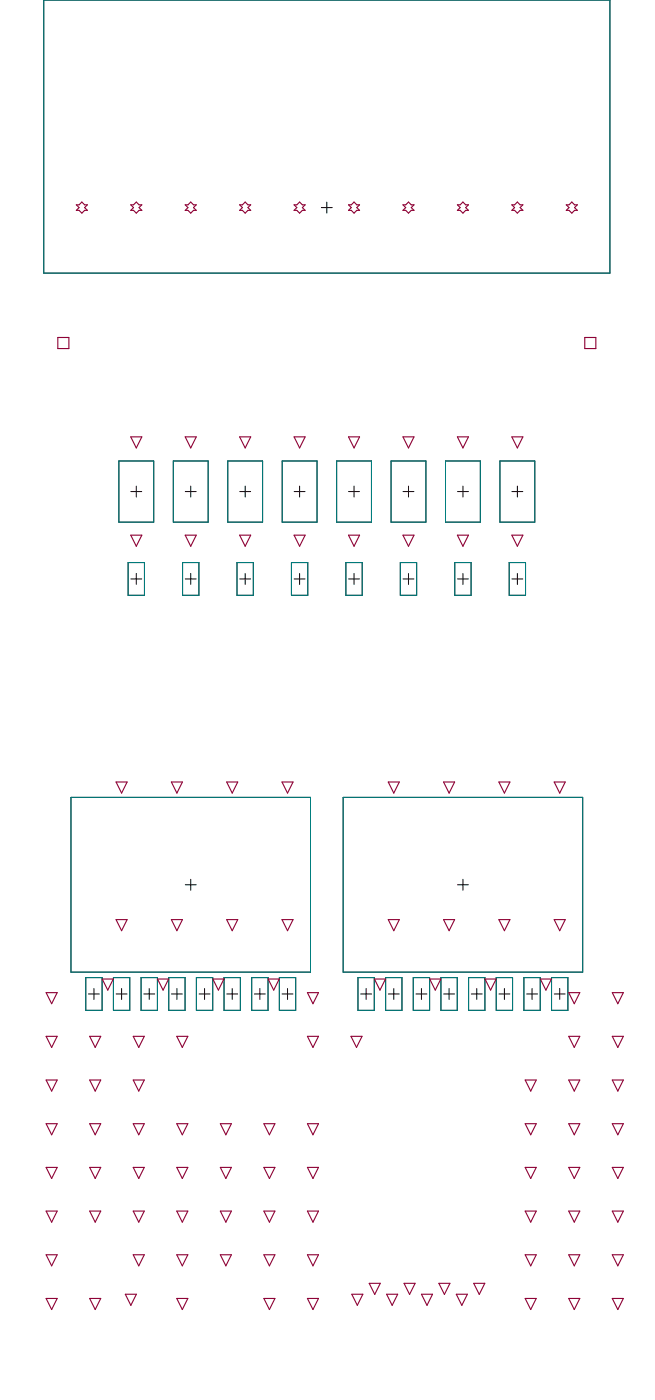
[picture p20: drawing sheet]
<svg xmlns="http://www.w3.org/2000/svg" width="100mm" height="213mm" viewBox="0 0 100 213" stroke-linecap="round" stroke-linejoin="round" font-family="sans-serif">
<g fill="none" stroke="#000" stroke-width=".15">
<path d="M6.7 0h86.3v41.6h-86.3zM49 31.6h1.6M49.8 30.8v1.7M18.1 70.3h5.3v9.3h-5.3zM19.9 74.9h1.7M20.8 74.1v1.7M26.4 70.3h5.3v9.3h-5.3zM28.2 74.9h1.7M29.1 74.1v1.7M34.7 70.3h5.3v9.3h-5.3zM36.5 74.9h1.7M37.4 74.1v1.7"/>
<path d="M43 70.3h5.3v9.3h-5.3zM44.8 74.9h1.7M45.7 74.1v1.7M51.3 70.3h5.3v9.3h-5.3zM53.1 74.9h1.7M54 74.1v1.7M59.6 70.3h5.3v9.3h-5.3zM61.4 74.9h1.7M62.3 74.1v1.7M67.9 70.3h5.3v9.3h-5.3zM69.7 74.9h1.7M70.6 74.1v1.7"/>
<path d="M76.2 70.3h5.3v9.3h-5.3zM78 74.9h1.7M78.9 74.1v1.7M19.5 85.8h2.5v5h-2.5zM19.9 88.3h1.7M20.8 87.4v1.7M27.8 85.8h2.5v5h-2.5zM28.2 88.3h1.7M29.1 87.4v1.7M36.1 85.8h2.5v5h-2.5zM36.5 88.3h1.7M37.4 87.4v1.7"/>
<path d="M44.4 85.8h2.5v5h-2.5zM44.8 88.3h1.7M45.7 87.4v1.7M52.7 85.8h2.5v5h-2.5zM53.1 88.3h1.7M54 87.4v1.7M61 85.8h2.5v5h-2.5zM61.4 88.3h1.7M62.3 87.4v1.7M69.3 85.8h2.5v5h-2.5zM69.7 88.3h1.7M70.6 87.4v1.7"/>
<path d="M77.6 85.8h2.5v5h-2.5zM78 88.3h1.7M78.9 87.4v1.7M10.8 121.6h36.5v26.6h-36.5zM28.2 134.9h1.7M29.1 134v1.7M52.3 121.6h36.5v26.6h-36.5zM69.7 134.9h1.7M70.6 134v1.7M13.1 149h2.5v5h-2.5zM13.5 151.5h1.6M14.3 150.7v1.7"/>
<path d="M17.3 149h2.5v5h-2.5zM17.7 151.5h1.7M18.5 150.7v1.7M21.5 149h2.5v5h-2.5zM21.9 151.5h1.7M22.7 150.7v1.7M25.7 149h2.5v5h-2.5zM26.1 151.5h1.7M27 150.7v1.7M29.9 149h2.5v5h-2.5zM30.3 151.5h1.7M31.2 150.7v1.7"/>
<path d="M34.1 149h2.5v5h-2.5zM34.6 151.5h1.6M35.4 150.7v1.7M38.4 149h2.5v5h-2.5zM38.8 151.5h1.6M39.6 150.7v1.7M42.6 149h2.5v5h-2.5zM43 151.5h1.7M43.8 150.7v1.7M54.6 149h2.5v5h-2.5zM55 151.5h1.6M55.8 150.7v1.7"/>
<path d="M58.8 149h2.5v5h-2.5zM59.2 151.5h1.7M60 150.7v1.7M63 149h2.5v5h-2.5zM63.4 151.5h1.7M64.2 150.7v1.7M67.2 149h2.5v5h-2.5zM67.6 151.5h1.7M68.5 150.7v1.7M71.4 149h2.5v5h-2.5zM71.8 151.5h1.7M72.7 150.7v1.7"/>
<path d="M75.6 149h2.5v5h-2.5zM76.1 151.5h1.6M76.9 150.7v1.7M79.9 149h2.4v5h-2.4zM80.3 151.5h1.6M81.1 150.7v1.7M84.1 149h2.5v5h-2.5zM84.5 151.5h1.6M85.3 150.7v1.7"/>
</g>
<g fill="none" stroke="#008080" stroke-width=".15">
<path d="M6.7 0h86.3v41.6h-86.3zM18.1 70.3h5.3v9.3h-5.3zM26.4 70.3h5.3v9.3h-5.3zM34.7 70.3h5.3v9.3h-5.3zM43 70.3h5.3v9.3h-5.3zM51.3 70.3h5.3v9.3h-5.3zM59.6 70.3h5.3v9.3h-5.3zM67.9 70.3h5.3v9.3h-5.3zM76.2 70.3h5.3v9.3h-5.3zM19.5 85.8h2.5v5h-2.5zM27.8 85.8h2.5v5h-2.5zM36.1 85.8h2.5v5h-2.5z"/>
<path d="M44.4 85.8h2.5v5h-2.5zM52.7 85.8h2.5v5h-2.5zM61 85.8h2.5v5h-2.5zM69.3 85.8h2.5v5h-2.5zM77.6 85.8h2.5v5h-2.5zM10.8 121.6h36.5v26.6h-36.5zM52.3 121.6h36.5v26.6h-36.5zM13.1 149h2.5v5h-2.5zM17.3 149h2.5v5h-2.5zM21.5 149h2.5v5h-2.5zM25.7 149h2.5v5h-2.5zM29.9 149h2.5v5h-2.5z"/>
<path d="M34.1 149h2.5v5h-2.5zM38.4 149h2.5v5h-2.5zM42.6 149h2.5v5h-2.5zM54.6 149h2.5v5h-2.5zM58.8 149h2.5v5h-2.5zM63 149h2.5v5h-2.5zM67.2 149h2.5v5h-2.5zM71.4 149h2.5v5h-2.5zM75.6 149h2.5v5h-2.5zM79.9 149h2.4v5h-2.4zM84.1 149h2.5v5h-2.5z"/>
</g>
<g fill="none" stroke="#8d0034" stroke-width=".17">
<path d="M11.6 31.2h.5l.4-.4 .4 .4h.4l-.4 .4 .4 .5h-.4l-.4 .4-.4-.4h-.5l.5-.5zM19.9 31.2h.5l.4-.4 .4 .4h.4l-.4 .4 .4 .5h-.4l-.4 .4-.4-.4h-.5l.5-.5zM28.2 31.2h.4l.5-.4 .4 .4h.4l-.4 .4 .4 .5h-.4l-.4 .4-.5-.4h-.4l.4-.5zM36.5 31.2h.4l.5-.4 .4 .4h.4l-.4 .4 .4 .5h-.4l-.4 .4-.5-.4h-.4l.4-.5zM44.8 31.2h.4l.5-.4 .4 .4h.4l-.4 .4 .4 .5h-.4l-.4 .4-.5-.4h-.4l.4-.5zM53.1 31.2h.4l.5-.4 .4 .4h.4l-.4 .4 .4 .5h-.4l-.4 .4-.5-.4h-.4l.4-.5zM61.4 31.2h.4l.5-.4 .4 .4h.4l-.4 .4 .4 .5h-.4l-.4 .4-.5-.4h-.4l.4-.5zM69.7 31.2h.4l.5-.4 .4 .4h.4l-.4 .4 .4 .5h-.4l-.4 .4-.5-.4h-.4l.4-.5zM78 31.2h.4l.5-.4 .4 .4h.4l-.4 .4 .4 .5h-.4l-.4 .4-.5-.4h-.4l.4-.5zM86.3 31.2h.4l.5-.4 .4 .4h.4l-.4 .4 .4 .5h-.4l-.4 .4-.5-.4h-.4l.4-.5zM8.8 51.4h1.7v1.7h-1.7zM89.1 51.4h1.7v1.7h-1.7z"/>
<path d="M19.9 66.6h1.7l-.8 1.7zM28.2 66.6h1.7l-.8 1.7zM36.5 66.6h1.7l-.8 1.7zM44.8 66.6h1.7l-.8 1.7zM53.1 66.6h1.7l-.8 1.7zM61.4 66.6h1.7l-.8 1.7zM69.7 66.6h1.7l-.8 1.7zM78 66.6h1.7l-.8 1.7zM19.9 81.6h1.7l-.8 1.7zM28.2 81.6h1.7l-.8 1.7zM36.5 81.6h1.7l-.8 1.7zM44.8 81.6h1.7l-.8 1.7z"/>
<path d="M53.1 81.6h1.7l-.8 1.7zM61.4 81.6h1.7l-.8 1.7zM69.7 81.6h1.7l-.8 1.7zM78 81.6h1.7l-.8 1.7zM17.7 119.2h1.7l-.9 1.7zM26.1 119.2h1.7l-.8 1.7zM34.6 119.2h1.6l-.8 1.7zM43 119.2h1.7l-.9 1.7zM59.2 119.2h1.7l-.9 1.7zM67.6 119.2h1.7l-.8 1.7zM76 119.2h1.7l-.8 1.7zM84.5 119.2h1.7l-.9 1.7z"/>
<path d="M7 158h1.7l-.8 1.7zM7 151.3h1.7l-.8 1.7zM13.7 158h1.7l-.9 1.7zM15.6 149.3h1.7l-.9 1.6zM17.7 140.2h1.7l-.9 1.7zM20.3 158h1.7l-.9 1.7zM24 149.3h1.7l-.8 1.6zM26.1 140.2h1.7l-.8 1.7zM26.9 158h1.7l-.8 1.7zM32.4 149.3h1.7l-.8 1.6zM34.6 140.2h1.6l-.8 1.7zM40.9 149.3h1.7l-.9 1.6z"/>
<path d="M43 140.2h1.7l-.9 1.7zM46.9 158h1.6l-.8 1.7zM46.9 151.3h1.6l-.8 1.7zM53.5 158h1.7l-.9 1.7zM57.1 149.3h1.7l-.9 1.6zM59.2 140.2h1.7l-.9 1.7zM65.5 149.3h1.7l-.9 1.6zM67.6 140.2h1.7l-.8 1.7zM73.9 149.3h1.7l-.8 1.6zM76 140.2h1.7l-.8 1.7zM82.4 149.3h1.6l-.8 1.6zM84.5 140.2h1.7l-.9 1.7z"/>
<path d="M86.7 158h1.7l-.9 1.7zM86.7 151.3h1.7l-.9 1.7zM93.3 158h1.7l-.8 1.7zM93.3 151.3h1.7l-.8 1.7zM7 178h1.7l-.8 1.7zM7 171.3h1.7l-.8 1.7zM7 164.6h1.7l-.8 1.7zM13.7 178h1.7l-.9 1.7zM13.7 171.3h1.7l-.9 1.7zM13.7 164.6h1.7l-.9 1.7zM20.3 178h1.7l-.9 1.7zM20.3 171.3h1.7l-.9 1.7z"/>
<path d="M20.3 164.6h1.7l-.9 1.7zM26.9 178h1.7l-.8 1.7zM26.9 171.3h1.7l-.8 1.7zM33.6 178h1.7l-.9 1.7zM33.6 171.3h1.7l-.9 1.7zM40.2 178h1.7l-.8 1.7zM40.2 171.3h1.7l-.8 1.7zM46.9 178h1.6l-.8 1.7zM46.9 171.3h1.6l-.8 1.7zM80 178h1.7l-.8 1.7zM80 171.3h1.7l-.8 1.7zM80 164.6h1.7l-.8 1.7z"/>
<path d="M86.7 178h1.7l-.9 1.7zM86.7 171.3h1.7l-.9 1.7zM86.7 164.6h1.7l-.9 1.7zM93.3 178h1.7l-.8 1.7zM93.3 171.3h1.7l-.8 1.7zM93.3 164.6h1.7l-.8 1.7zM7 198h1.7l-.8 1.6zM7 184.6h1.7l-.8 1.7zM7 191.3h1.7l-.8 1.7zM13.7 198h1.7l-.9 1.6zM13.7 184.6h1.7l-.9 1.7zM19.1 197.3h1.7l-.9 1.7z"/>
<path d="M20.3 184.6h1.7l-.9 1.7zM20.3 191.3h1.7l-.9 1.7zM26.9 198h1.7l-.8 1.6zM26.9 184.6h1.7l-.8 1.7zM26.9 191.3h1.7l-.8 1.7zM33.6 184.6h1.7l-.9 1.7zM33.6 191.3h1.7l-.9 1.7zM40.2 191.3h1.7l-.8 1.7zM40.2 198h1.7l-.8 1.6zM40.2 184.6h1.7l-.8 1.7zM46.9 198h1.6l-.8 1.6zM46.9 184.6h1.6l-.8 1.7z"/>
<path d="M46.9 191.3h1.6l-.8 1.7zM53.6 197.3h1.7l-.8 1.7zM56.3 195.6h1.7l-.9 1.7zM58.9 197.3h1.7l-.8 1.7zM61.6 195.6h1.7l-.9 1.7zM64.2 197.3h1.7l-.8 1.7zM66.9 195.6h1.7l-.9 1.7zM69.6 197.3h1.6l-.8 1.7zM72.2 195.6h1.7l-.9 1.7zM80 198h1.7l-.8 1.6zM80 184.6h1.7l-.8 1.7zM80 191.3h1.7l-.8 1.7z"/>
<path d="M86.7 198h1.7l-.9 1.6zM86.7 184.6h1.7l-.9 1.7zM86.7 191.3h1.7l-.9 1.7zM93.3 198h1.7l-.8 1.6zM93.3 184.6h1.7l-.8 1.7zM93.3 191.3h1.7l-.8 1.7z"/>
</g>
</svg>
